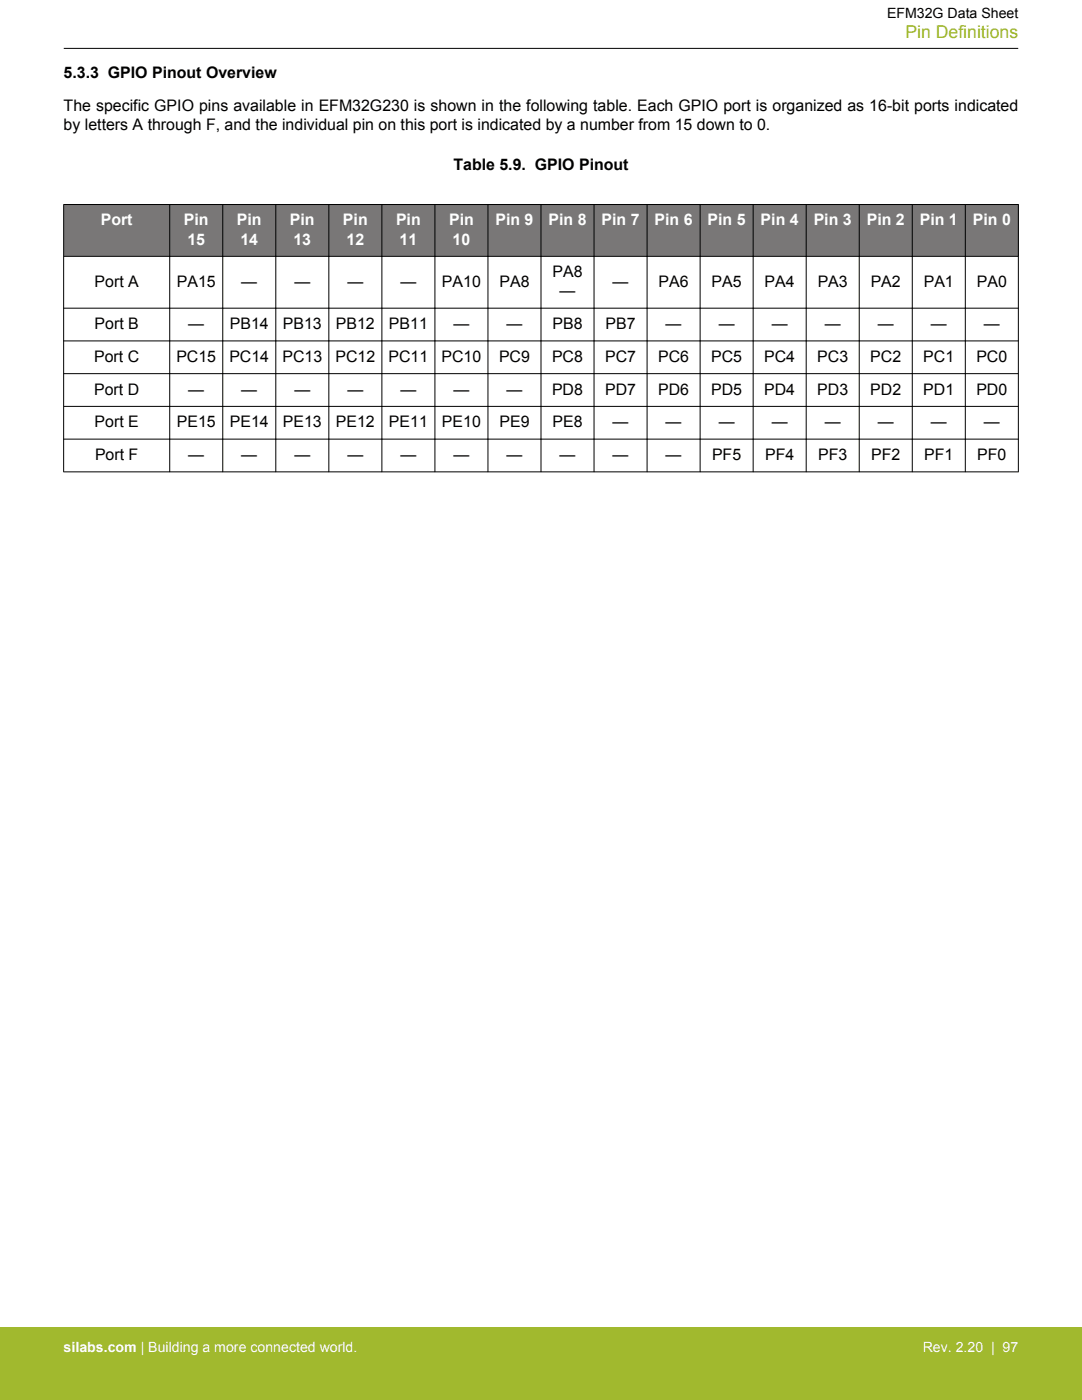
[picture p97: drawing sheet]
<svg xmlns="http://www.w3.org/2000/svg" width="216mm" height="279mm" viewBox="0 0 216 279" stroke-linecap="round" stroke-linejoin="round" font-family="sans-serif">
<defs><g id="words">
<text font-size="3.5" fill="#a1b92e" x="180.7" y="7.5">Pin Definitions</text>
<g font-size="3.2">
<text x="12.7" y="15.5">5.3.3 GPIO Pinout Overview</text>
<text x="12.7" y="22.2">The specific GPIO pins available in EFM32G230 is shown in the following table. Each GPIO port is organized as 16-bit ports indicated</text>
<text x="12.7" y="26">by letters A through F, and the individual pin on this port is indicated by a number from 15 down to 0.</text>
<text x="90.5" y="34">Table 5.9. GPIO Pinout</text>
<text x="18.9" y="57.2">Port A</text>
<text x="35.3" y="57.2">PA15</text>
<text x="48.2" y="57.2">—</text>
<text x="58.7" y="57.2">—</text>
<text x="69.3" y="57.2">—</text>
<text x="79.9" y="57.2">—</text>
<text x="88.2" y="57.2">PA10</text>
<text x="99.7" y="57.2">PA8</text>
<text x="110.2" y="55.3">PA8</text>
<text x="111.7" y="59.2">—</text>
<text x="122.2" y="57.2">—</text>
<text x="131.4" y="57.2">PA6</text>
<text x="142" y="57.2">PA5</text>
<text x="152.6" y="57.2">PA4</text>
<text x="163.2" y="57.2">PA3</text>
<text x="173.7" y="57.2">PA2</text>
<text x="184.3" y="57.2">PA1</text>
<text x="194.9" y="57.2">PA0</text>
<text x="18.9" y="65.7">Port B</text>
<text x="37.6" y="65.7">—</text>
<text x="45.9" y="65.7">PB14</text>
<text x="56.4" y="65.7">PB13</text>
<text x="67" y="65.7">PB12</text>
<text x="77.6" y="65.7">PB11</text>
<text x="90.5" y="65.7">—</text>
<text x="101.1" y="65.7">—</text>
<text x="110.2" y="65.7">PB8</text>
<text x="120.8" y="65.7">PB7</text>
<text x="132.8" y="65.7">—</text>
<text x="143.4" y="65.7">—</text>
<text x="154" y="65.7">—</text>
<text x="164.6" y="65.7">—</text>
<text x="175.2" y="65.7">—</text>
<text x="185.7" y="65.7">—</text>
<text x="196.3" y="65.7">—</text>
<text x="18.8" y="72.2">Port C</text>
<text x="35.2" y="72.2">PC15</text>
<text x="45.8" y="72.2">PC14</text>
<text x="56.4" y="72.2">PC13</text>
<text x="66.9" y="72.2">PC12</text>
<text x="77.5" y="72.2">PC11</text>
<text x="88.1" y="72.2">PC10</text>
<text x="99.6" y="72.2">PC9</text>
<text x="110.2" y="72.2">PC8</text>
<text x="120.7" y="72.2">PC7</text>
<text x="131.3" y="72.2">PC6</text>
<text x="141.9" y="72.2">PC5</text>
<text x="152.5" y="72.2">PC4</text>
<text x="163.1" y="72.2">PC3</text>
<text x="173.7" y="72.2">PC2</text>
<text x="184.2" y="72.2">PC1</text>
<text x="194.8" y="72.2">PC0</text>
<text x="18.8" y="78.8">Port D</text>
<text x="37.6" y="78.8">—</text>
<text x="48.2" y="78.8">—</text>
<text x="58.7" y="78.8">—</text>
<text x="69.3" y="78.8">—</text>
<text x="79.9" y="78.8">—</text>
<text x="90.5" y="78.8">—</text>
<text x="101.1" y="78.8">—</text>
<text x="110.2" y="78.8">PD8</text>
<text x="120.7" y="78.8">PD7</text>
<text x="131.3" y="78.8">PD6</text>
<text x="141.9" y="78.8">PD5</text>
<text x="152.5" y="78.8">PD4</text>
<text x="163.1" y="78.8">PD3</text>
<text x="173.7" y="78.8">PD2</text>
<text x="184.2" y="78.8">PD1</text>
<text x="194.8" y="78.8">PD0</text>
<text x="18.9" y="85.3">Port E</text>
<text x="35.3" y="85.3">PE15</text>
<text x="45.9" y="85.3">PE14</text>
<text x="56.4" y="85.3">PE13</text>
<text x="67" y="85.3">PE12</text>
<text x="77.6" y="85.3">PE11</text>
<text x="88.2" y="85.3">PE10</text>
<text x="99.7" y="85.3">PE9</text>
<text x="110.2" y="85.3">PE8</text>
<text x="122.2" y="85.3">—</text>
<text x="132.8" y="85.3">—</text>
<text x="143.4" y="85.3">—</text>
<text x="154" y="85.3">—</text>
<text x="164.6" y="85.3">—</text>
<text x="175.2" y="85.3">—</text>
<text x="185.7" y="85.3">—</text>
<text x="196.3" y="85.3">—</text>
<text x="19" y="91.8">Port F</text>
<text x="37.6" y="91.8">—</text>
<text x="48.2" y="91.8">—</text>
<text x="58.7" y="91.8">—</text>
<text x="69.3" y="91.8">—</text>
<text x="79.9" y="91.8">—</text>
<text x="90.5" y="91.8">—</text>
<text x="101.1" y="91.8">—</text>
<text x="111.7" y="91.8">—</text>
<text x="122.2" y="91.8">—</text>
<text x="132.8" y="91.8">—</text>
<text x="142.1" y="91.8">PF5</text>
<text x="152.7" y="91.8">PF4</text>
<text x="163.2" y="91.8">PF3</text>
<text x="173.8" y="91.8">PF2</text>
<text x="184.4" y="91.8">PF1</text>
<text x="195" y="91.8">PF0</text>
</g>
<g font-size="3.2" fill="#fff">
<text x="20.1" y="45">Port</text>
<text x="36.7" y="45">Pin</text>
<text x="47.3" y="45">Pin</text>
<text x="57.9" y="45">Pin</text>
<text x="68.4" y="45">Pin</text>
<text x="79" y="45">Pin</text>
<text x="89.6" y="45">Pin</text>
<text x="98.9" y="45">Pin 9</text>
<text x="109.4" y="45">Pin 8</text>
<text x="120" y="45">Pin 7</text>
<text x="130.6" y="45">Pin 6</text>
<text x="141.2" y="45">Pin 5</text>
<text x="151.8" y="45">Pin 4</text>
<text x="162.4" y="45">Pin 3</text>
<text x="172.9" y="45">Pin 2</text>
<text x="183.5" y="45">Pin 1</text>
<text x="194.1" y="45">Pin 0</text>
<text x="37.4" y="48.8">15</text>
<text x="48" y="48.8">14</text>
<text x="58.6" y="48.8">13</text>
<text x="69.1" y="48.8">12</text>
<text x="79.7" y="48.8">11</text>
<text x="90.3" y="48.8">10</text>
</g>
<text font-size="2.8" x="177" y="3.5">EFM32G Data Sheet</text>
<g font-size="2.8" fill="#fff">
<text x="12.7" y="269.9">silabs.com | Building a more connected world.</text>
<text x="184.1" y="269.9">Rev. 2.20 | 97</text>
</g>
</g></defs>
<g fill="#797777">
<path d="M12.7 40.8h190.5v10.4h-190.5z" fill-rule="evenodd"/>
<path d="M12.7 40.8h190.5v10.4h-190.5z" fill-rule="evenodd"/>
</g>
<g fill="none" stroke="#000" stroke-width=".2">
<path d="M12.7 9.7h190.5M12.7 40.8h190.5M12.7 51.2h190.5M12.7 40.8v53.4M33.9 40.8v53.4M44.4 40.8v53.4M55 40.8v53.4M65.6 40.8v53.4M76.2 40.8v53.4M86.8 40.8v53.4M97.4 40.8v53.4M107.9 40.8v53.4"/>
<path d="M118.5 40.8v53.4M129.1 40.8v53.4M139.7 40.8v53.4M150.3 40.8v53.4M160.9 40.8v53.4M171.5 40.8v53.4M182 40.8v53.4M192.6 40.8v53.4M203.2 40.8v53.4M12.7 61.5h190.5M12.7 68h190.5M12.7 74.6h190.5"/>
<path d="M12.7 81.1h190.5M12.7 87.6h190.5M12.7 94.2h190.5"/>
</g>
<path d="M0 264.9h215.9v14.5h-215.9z" fill="#a1b92e"/>
<use href="#words"/>
</svg>
